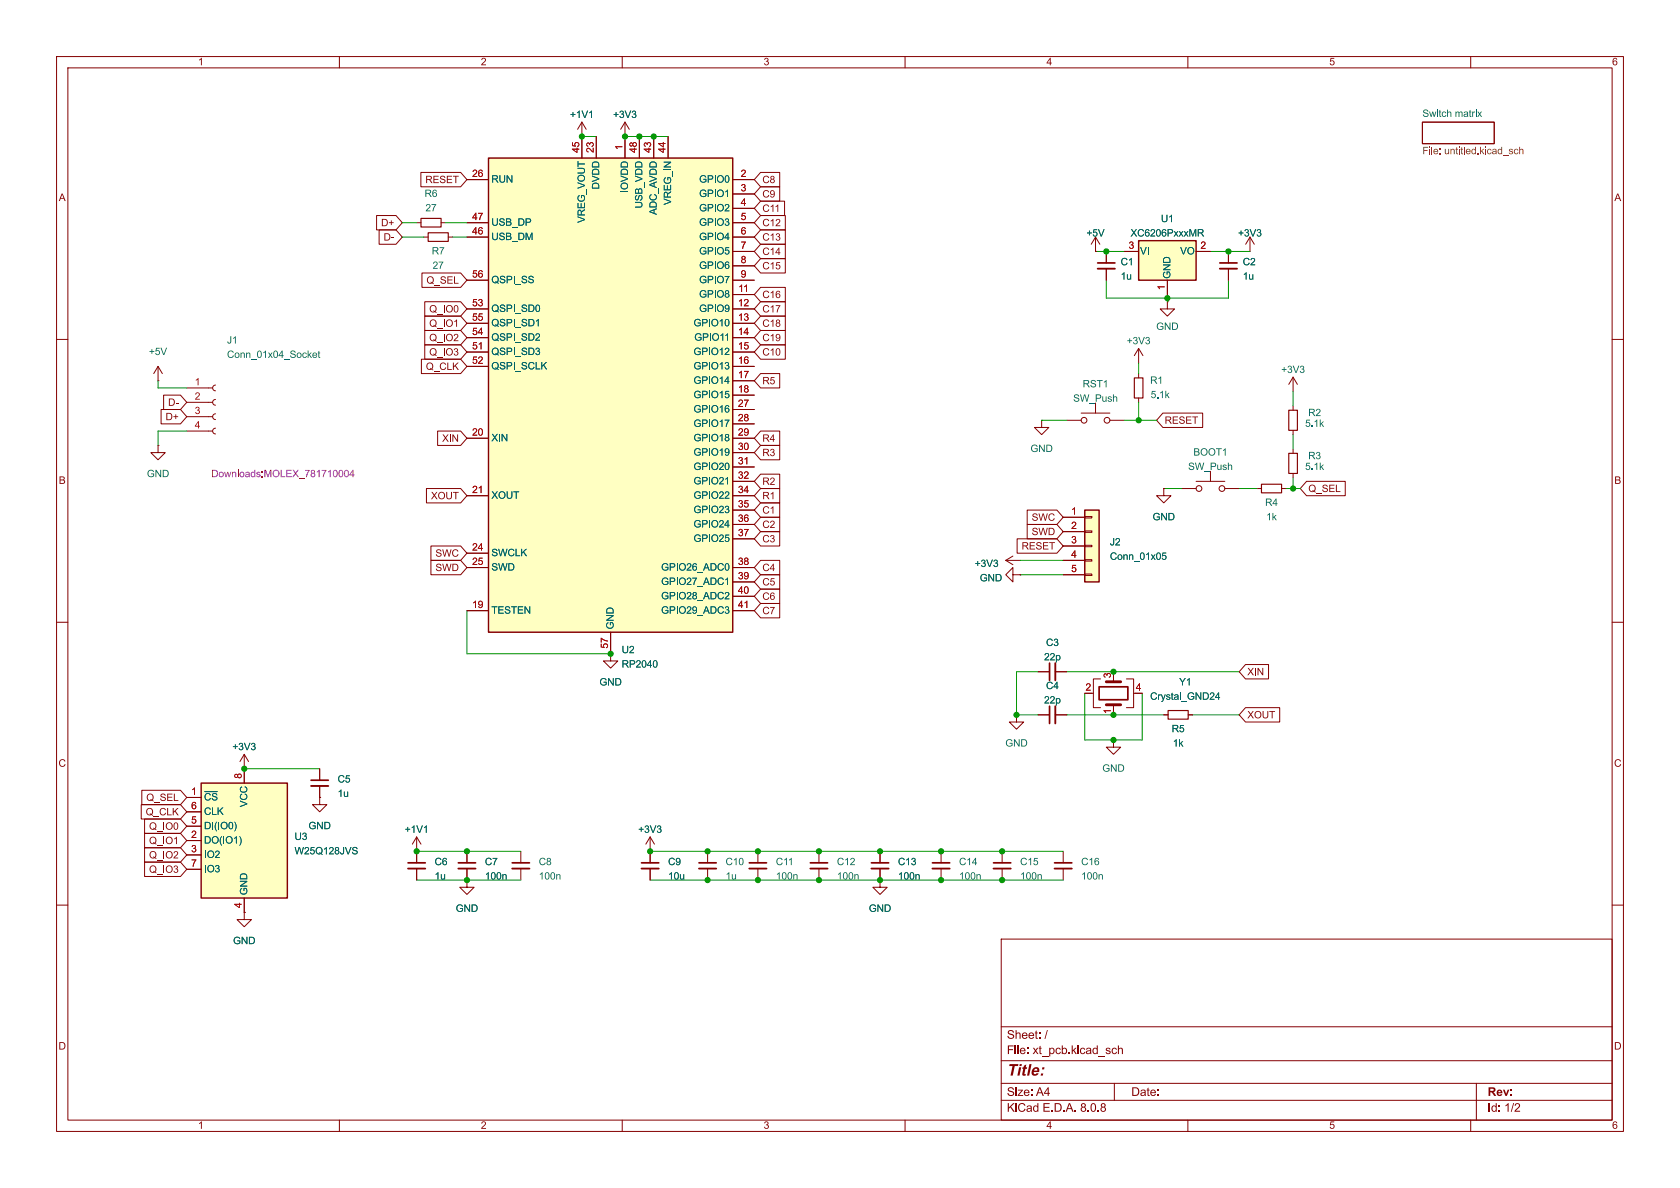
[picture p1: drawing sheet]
<svg xmlns="http://www.w3.org/2000/svg" width="297mm" height="210mm" viewBox="0 0 297 210" stroke-linecap="round" stroke-linejoin="round" font-family="sans-serif">
<defs><g id="words">
<text font-size="2.8" fill="#840000" x="178" y="190.9">Title:</text>
<g font-size="2.1" fill="#840000">
<text x="178" y="184.2">Sheet: /</text>
<text x="178" y="186.9">File: xt_pcb.kicad_sch</text>
<text x="178" y="197.1">KiCad E.D.A. 8.0.8</text>
<text x="178" y="194.3">Size: A4</text>
<text x="200" y="194.3">Date:</text>
<text x="263" y="194.3">Rev:</text>
<text x="263" y="197.1">Id: 1/2</text>
</g>
<g font-size="1.8" fill="#840000">
<text x="35" y="12">1</text>
<text x="85" y="12">2</text>
<text x="135" y="12">3</text>
<text x="185" y="12">4</text>
<text x="235" y="12">5</text>
<text x="285" y="12">6</text>
<text x="75.2" y="32.8">RESET</text>
<text x="134.8" y="32.8">C8</text>
<text x="134.8" y="35.4">C9</text>
<text x="10.4" y="36">A</text>
<text x="67.4" y="40.5">D+</text>
<text x="134.8" y="37.9">C11</text>
<text x="134.8" y="40.5">C12</text>
<text x="285.4" y="36">A</text>
<text x="67.8" y="43">D-</text>
<text x="134.8" y="43">C13</text>
<text x="134.8" y="45.5">C14</text>
<text x="75.4" y="50.6">Q_SEL</text>
<text x="134.8" y="53.2">C16</text>
<text x="134.8" y="48.1">C15</text>
<text x="75.9" y="55.7">Q_IO0</text>
<text x="75.9" y="58.2">Q_IO1</text>
<text x="134.8" y="58.2">C18</text>
<text x="134.8" y="55.7">C17</text>
<text x="75.3" y="65.9">Q_CLK</text>
<text x="75.9" y="63.3">Q_IO3</text>
<text x="75.9" y="60.8">Q_IO2</text>
<text x="134.8" y="63.3">C10</text>
<text x="134.8" y="60.8">C19</text>
<text x="134.8" y="68.4">R5</text>
<text x="29.3" y="74.8">D+</text>
<text x="29.7" y="72.2">D-</text>
<text x="205.9" y="75.4">RESET</text>
<text x="78.2" y="78.6">XIN</text>
<text x="134.8" y="81.1">R3</text>
<text x="134.8" y="78.6">R4</text>
<text x="10.4" y="86">B</text>
<text x="76.2" y="88.7">XOUT</text>
<text x="134.8" y="86.2">R2</text>
<text x="134.8" y="88.7">R1</text>
<text x="231.3" y="87.5">Q_SEL</text>
<text x="285.4" y="86">B</text>
<text x="134.8" y="93.8">C2</text>
<text x="134.8" y="91.3">C1</text>
<text x="182.4" y="92.5">SWC</text>
<text x="182.4" y="95.1">SWD</text>
<text x="77" y="98.9">SWC</text>
<text x="77" y="101.4">SWD</text>
<text x="134.8" y="96.3">C3</text>
<text x="134.8" y="101.4">C4</text>
<text x="180.6" y="97.6">RESET</text>
<text x="134.8" y="106.5">C6</text>
<text x="134.8" y="104">C5</text>
<text x="134.8" y="109">C7</text>
<text x="220.5" y="119.8">XIN</text>
<text x="220.5" y="127.5">XOUT</text>
<text x="10.3" y="136">C</text>
<text x="285.3" y="136">C</text>
<text x="25.9" y="142.1">Q_SEL</text>
<text x="25.8" y="144.6">Q_CLK</text>
<text x="26.4" y="149.7">Q_IO1</text>
<text x="26.4" y="147.1">Q_IO0</text>
<text x="26.4" y="154.8">Q_IO3</text>
<text x="26.4" y="152.2">Q_IO2</text>
<text x="10.3" y="186">D</text>
<text x="285.3" y="186">D</text>
<text x="35" y="200">1</text>
<text x="85" y="200">2</text>
<text x="135" y="200">3</text>
<text x="185" y="200">4</text>
<text x="235" y="200">5</text>
<text x="285" y="200">6</text>
</g>
<g font-size="1.8" fill="#006464">
<text x="100.8" y="21.3">+1V1</text>
<text x="108.4" y="21.3">+3V3</text>
<text x="251.5" y="20.9">Switch matrix</text>
<text x="75.1" y="35.3">R6</text>
<text x="86.9" y="32.8">RUN</text>
<text x="106.4" y="33.5" transform="rotate(-90 106.4 33.5)">DVDD</text>
<text x="111.5" y="34.1" transform="rotate(-90 111.5 34.1)">IOVDD</text>
<text x="123.6" y="32.8">GPIO0</text>
<text x="123.6" y="35.3">GPIO1</text>
<text x="75.2" y="37.8">27</text>
<text x="86.9" y="40.4">USB_DP</text>
<text x="103.9" y="39.4" transform="rotate(-90 103.9 39.4)">VREG_VOUT</text>
<text x="114" y="36.8" transform="rotate(-90 114 36.8)">USB_VDD</text>
<text x="116.6" y="38" transform="rotate(-90 116.6 38)">ADC_AVDD</text>
<text x="119.1" y="36.2" transform="rotate(-90 119.1 36.2)">VREG_IN</text>
<text x="123.6" y="37.8">GPIO2</text>
<text x="123.6" y="40.4">GPIO3</text>
<text x="205.2" y="39.7">U1</text>
<text x="76.3" y="45.5">R7</text>
<text x="76.5" y="48">27</text>
<text x="86.9" y="42.9">USB_DM</text>
<text x="123.6" y="42.9">GPIO4</text>
<text x="123.6" y="45.5">GPIO5</text>
<text x="123.6" y="48">GPIO6</text>
<text x="192.1" y="42.3">+5V</text>
<text x="198.1" y="47.4">C1</text>
<text x="199.9" y="42.3">XC6206PxxxMR</text>
<text x="201.5" y="45.5">VI</text>
<text x="208.6" y="45.5">VO</text>
<text x="218.9" y="42.3">+3V3</text>
<text x="219.7" y="47.4">C2</text>
<text x="86.9" y="50.5">QSPI_SS</text>
<text x="123.6" y="53.1">GPIO8</text>
<text x="123.6" y="50.5">GPIO7</text>
<text x="198.1" y="49.9">1u</text>
<text x="207.4" y="49.3" transform="rotate(-90 207.4 49.3)">GND</text>
<text x="219.7" y="49.9">1u</text>
<text x="86.9" y="55.6">QSPI_SD0</text>
<text x="86.9" y="58.2">QSPI_SD1</text>
<text x="122.6" y="58.2">GPIO10</text>
<text x="123.6" y="55.6">GPIO9</text>
<text x="204.4" y="58.8">GND</text>
<text x="26.3" y="63.2">+5V</text>
<text x="40.1" y="63.7">Conn_01x04_Socket</text>
<text x="40.1" y="61.2">J1</text>
<text x="86.9" y="63.2">QSPI_SD3</text>
<text x="86.9" y="65.8">QSPI_SCLK</text>
<text x="86.9" y="60.7">QSPI_SD2</text>
<text x="122.6" y="63.2">GPIO12</text>
<text x="122.6" y="65.8">GPIO13</text>
<text x="122.7" y="60.7">GPIO11</text>
<text x="199.2" y="61.3">+3V3</text>
<text x="122.6" y="68.3">GPIO14</text>
<text x="122.6" y="70.9">GPIO15</text>
<text x="189.7" y="71.5">SW_Push</text>
<text x="191.4" y="68.9">RST1</text>
<text x="203.3" y="68.3">R1</text>
<text x="203.4" y="70.9">5.1k</text>
<text x="226.5" y="66.4">+3V3</text>
<text x="122.6" y="73.4">GPIO16</text>
<text x="122.6" y="75.9">GPIO17</text>
<text x="230.7" y="75.9">5.1k</text>
<text x="231.3" y="74">R2</text>
<text x="86.9" y="78.5">XIN</text>
<text x="122.6" y="78.5">GPIO18</text>
<text x="122.6" y="81">GPIO19</text>
<text x="122.6" y="83.6">GPIO20</text>
<text x="182.2" y="80.4">GND</text>
<text x="210" y="83.6">SW_Push</text>
<text x="211" y="81">BOOT1</text>
<text x="230.7" y="83.6">5.1k</text>
<text x="231.3" y="81.6">R3</text>
<text x="26" y="84.8">GND</text>
<text x="86.9" y="88.6">XOUT</text>
<text x="122.6" y="86.1">GPIO21</text>
<text x="122.6" y="88.6">GPIO22</text>
<text x="223.7" y="89.9">R4</text>
<text x="122.6" y="91.2">GPIO23</text>
<text x="122.6" y="93.7">GPIO24</text>
<text x="203.8" y="92.4">GND</text>
<text x="223.9" y="92.4">1k</text>
<text x="86.9" y="98.8">SWCLK</text>
<text x="86.9" y="101.3">SWD</text>
<text x="116.9" y="101.3">GPIO26_ADC0</text>
<text x="122.6" y="96.3">GPIO25</text>
<text x="172.3" y="100.7">+3V3</text>
<text x="196.2" y="99.4">Conn_01x05</text>
<text x="196.2" y="96.9">J2</text>
<text x="116.9" y="103.9">GPIO27_ADC1</text>
<text x="116.9" y="106.4">GPIO28_ADC2</text>
<text x="173.2" y="103.2">GND</text>
<text x="86.9" y="109">TESTEN</text>
<text x="109" y="111.3" transform="rotate(-90 109 111.3)">GND</text>
<text x="116.9" y="109">GPIO29_ADC3</text>
<text x="109.9" y="118.5">RP2040</text>
<text x="109.9" y="115.9">U2</text>
<text x="184.6" y="117.2">22p</text>
<text x="184.9" y="114.7">C3</text>
<text x="106" y="121.7">GND</text>
<text x="184.6" y="124.8">22p</text>
<text x="184.9" y="122.3">C4</text>
<text x="203.3" y="124.2">Crystal_GND24</text>
<text x="208.5" y="121.6">Y1</text>
<text x="207.1" y="129.9">R5</text>
<text x="41.1" y="133.1">+3V3</text>
<text x="177.7" y="132.4">GND</text>
<text x="194.9" y="136.9">GND</text>
<text x="207.3" y="132.4">1k</text>
<text x="36.1" y="142">~{CS}</text>
<text x="44.2" y="142.7" transform="rotate(-90 44.2 142.7)">VCC</text>
<text x="59.7" y="141.3">1u</text>
<text x="59.7" y="138.8">C5</text>
<text x="36.1" y="149.6">DO(IO1)</text>
<text x="36.1" y="147.1">DI(IO0)</text>
<text x="36.1" y="144.5">CLK</text>
<text x="52.1" y="149">U3</text>
<text x="54.5" y="147.1">GND</text>
<text x="71.6" y="147.7">+1V1</text>
<text x="112.8" y="147.7">+3V3</text>
<text x="36.1" y="152.1">IO2</text>
<text x="36.1" y="154.7">IO3</text>
<text x="52.1" y="151.5">W25Q128JVS</text>
<text x="76.8" y="155.9">1u</text>
<text x="76.8" y="153.4">C6</text>
<text x="85.7" y="155.9">100n</text>
<text x="85.7" y="153.4">C7</text>
<text x="95.2" y="155.9">100n</text>
<text x="95.2" y="153.4">C8</text>
<text x="118.1" y="153.4">C9</text>
<text x="118.1" y="155.9">10u</text>
<text x="128.3" y="153.4">C10</text>
<text x="128.3" y="155.9">1u</text>
<text x="137.2" y="153.4">C11</text>
<text x="137.2" y="155.9">100n</text>
<text x="148" y="153.4">C12</text>
<text x="148" y="155.9">100n</text>
<text x="158.7" y="153.4">C13</text>
<text x="158.7" y="155.9">100n</text>
<text x="169.5" y="153.4">C14</text>
<text x="169.5" y="155.9">100n</text>
<text x="180.3" y="153.4">C15</text>
<text x="180.3" y="155.9">100n</text>
<text x="191.1" y="153.4">C16</text>
<text x="191.1" y="155.9">100n</text>
<text x="44.2" y="158.2" transform="rotate(-90 44.2 158.2)">GND</text>
<text x="80.6" y="161.7">GND</text>
<text x="153.6" y="161.7">GND</text>
<text x="41.2" y="167.4">GND</text>
</g>
<g font-size="1.8" fill="#a90000">
<text x="102.6" y="27" transform="rotate(-90 102.6 27)">45</text>
<text x="105.2" y="27" transform="rotate(-90 105.2 27)">23</text>
<text x="110.2" y="26.5" transform="rotate(-90 110.2 26.5)">1</text>
<text x="112.8" y="27" transform="rotate(-90 112.8 27)">48</text>
<text x="115.3" y="27" transform="rotate(-90 115.3 27)">43</text>
<text x="117.9" y="27" transform="rotate(-90 117.9 27)">44</text>
<text x="83.5" y="31.5">26</text>
<text x="131" y="31.5">2</text>
<text x="131" y="34">3</text>
<text x="83.5" y="41.7">46</text>
<text x="83.5" y="39.1">47</text>
<text x="131" y="36.6">4</text>
<text x="131" y="39.1">5</text>
<text x="131" y="41.7">6</text>
<text x="131" y="44.2">7</text>
<text x="131" y="46.7">8</text>
<text x="199.5" y="44.2">3</text>
<text x="212.2" y="44.2">2</text>
<text x="83.5" y="49.3">56</text>
<text x="130.5" y="51.8">11</text>
<text x="131" y="49.3">9</text>
<text x="206.1" y="51.3" transform="rotate(-90 206.1 51.3)">1</text>
<text x="83.5" y="54.4">53</text>
<text x="83.5" y="59.4">54</text>
<text x="83.5" y="56.9">55</text>
<text x="130.5" y="54.4">12</text>
<text x="130.5" y="56.9">13</text>
<text x="130.5" y="59.4">14</text>
<text x="83.5" y="62">51</text>
<text x="83.5" y="64.5">52</text>
<text x="130.5" y="62">15</text>
<text x="130.5" y="64.5">16</text>
<text x="34.4" y="68.3">1</text>
<text x="34.4" y="70.9">2</text>
<text x="130.5" y="67.1">17</text>
<text x="130.5" y="69.6">18</text>
<text x="34.4" y="73.4">3</text>
<text x="34.4" y="75.9">4</text>
<text x="83.5" y="77.2">20</text>
<text x="130.5" y="72.1">27</text>
<text x="130.5" y="74.7">28</text>
<text x="130.5" y="77.2">29</text>
<text x="130.5" y="79.8">30</text>
<text x="130.5" y="82.3">31</text>
<text x="83.5" y="87.4">21</text>
<text x="130.5" y="84.8">32</text>
<text x="130.5" y="87.4">34</text>
<text x="130.5" y="89.9">35</text>
<text x="130.5" y="92.5">36</text>
<text x="130.5" y="95">37</text>
<text x="189.4" y="91.2">1</text>
<text x="189.4" y="93.7">2</text>
<text x="83.5" y="97.5">24</text>
<text x="83.5" y="100.1">25</text>
<text x="130.5" y="100.1">38</text>
<text x="189.4" y="96.3">3</text>
<text x="189.4" y="98.8">4</text>
<text x="189.4" y="101.3">5</text>
<text x="83.5" y="107.7">19</text>
<text x="130.5" y="102.6">39</text>
<text x="130.5" y="105.2">40</text>
<text x="130.5" y="107.7">41</text>
<text x="107.7" y="114.7" transform="rotate(-90 107.7 114.7)">57</text>
<text x="196.6" y="119.9" transform="rotate(-90 196.6 119.9)">3</text>
<text x="191.9" y="122.3">2</text>
<text x="200.8" y="122.3">4</text>
<text x="196.6" y="126.2" transform="rotate(-90 196.6 126.2)">1</text>
<text x="42.9" y="137.7" transform="rotate(-90 42.9 137.7)">8</text>
<text x="33.8" y="140.7">1</text>
<text x="33.8" y="143.3">6</text>
<text x="33.8" y="148.3">2</text>
<text x="33.8" y="145.8">5</text>
<text x="33.8" y="150.9">3</text>
<text x="33.8" y="153.4">7</text>
<text x="42.9" y="160.5" transform="rotate(-90 42.9 160.5)">4</text>
</g>
<text font-size="1.8" fill="#725600" x="251.5" y="28">File: untitled.kicad_sch</text>
<text font-size="1.8" fill="#840084" x="37.3" y="84.8">Downloads:MOLEX_781710004</text>
</g></defs>
<g fill="none" stroke="#840000" stroke-width=".18">
<path d="M10 10h277v190h-277zM12 12h273v186h-273zM60 10v2M110 10v2M160 10v2M210 10v2M260 10v2M251.5 21.6h12.7v3.8h-12.7zM10 60h2M285 60h2M10 110h2M285 110h2"/>
<path d="M10 160h2M177 166h108v32h-108zM285 160h2M60 198v2M110 198v2M160 198v2M177 194.5h108M177 191.5h108M177 187.5h108M177 181.5h108M197 191.5v3M210 198v2"/>
<path d="M260 198v2M261 191.5v6.5"/>
</g>
<g fill="#725600">
<path d="M251.6 26h.9v.1h-.7v.4h.6v.2h-.6v.6h-.2z"/>
<path d="M252.7 26h.1v.1h-.1z"/>
<path d="M253.1 26h.1v1.3h-.1z"/>
<path d="M257.4 26.1l.2-.1v.3h.1v.1h-.1v.6l.2 .3-.3-.1-.1-.8h-.1z"/>
<path d="M257.9 26h.2v.1h-.2z"/>
<path d="M258.3 26.1l.2-.1v.3h.1v.1h-.1v.6l.2 .3-.4-.1v-.8h-.1z"/>
<path d="M258.8 26h.1v1.3h-.1z"/>
<path d="M260.2 26.4l.3-.1 .3 .1v-.4h.1v1.3h-.1v-.2a.39 .39 0 0 1-.5 .1 .39 .39 0 0 1-.2-.4h.2a.29 .29 0 0 0 .3 .3 .29 .29 0 0 0 .2-.4 .25 .25 0 0 0-.4-.3 .25 .25 0 0 0-.1 .4h-.2z"/>
<path d="M261.7 26h.1v.7l.4-.4h.2l-.4 .4 .4 .6h-.2l-.3-.5-.1 .5h-.1z"/>
<path d="M262.5 26h.2v.1h-.2z"/>
<path d="M264.9 26.4l.3-.1 .2 .1v-.4h.2v1.3h-.2v-.2a.39 .39 0 0 1-.4 .1 .39 .39 0 0 1-.2-.4h.1a.29 .29 0 0 0 .4 .3 .29 .29 0 0 0 .1-.4 .25 .25 0 0 0-.3-.3 .25 .25 0 0 0-.2 .4h-.1z"/>
<path d="M268.6 26h.1v.4l.3-.1 .3 .1v.9h-.1v-.7l-.2-.2-.2 .2-.1 .7h-.1z"/>
</g>
<g fill="none" stroke="#840000" stroke-width=".18">
<path d="M74.9 41.9h.8M79.2 41.9h.8M206.4 53.3v1.3h1.2l-1.2 1.3-1.3-1.3h1.3M206.4 53.3h.1M201.3 61.6l-.8 1.3M201.3 61.6v2.5M201.3 61.6l.8 1.3M228.6 66.7l-.8 1.2M228.6 66.7v2.5M228.6 71.8v.7M228.6 76.1v.7M228.6 79.4v.7"/>
<path d="M228.6 66.7l.8 1.2M222.2 86.4h.8M226.6 86.4h.7M228.6 83.7v.8M107.9 115.6v1.2h1.3l-1.3 1.3-1.2-1.3h1.2M107.9 115.6h.1M43.2 133.4l-.8 1.2M43.2 133.4v2.5M43.2 133.4l.7 1.2M56.5 135.9v2M56.5 138.9v2.1M194.6 120h-1.3v5.1h1.3"/>
<path d="M196.8 120v.5M196.8 124.6v.5M199.1 120h1.3v5.1h-1.3M205.7 126.4h.8M210.1 126.4h.7M56.5 141v1.2h1.3l-1.3 1.3-1.3-1.3h1.3M56.5 141h.1M73.7 148l-.8 1.2M73.7 148v4.5M73.7 153.5v2.1M73.7 148l.7 1.2M82.5 155.6v1.2h1.3l-1.3 1.3-1.2-1.3h1.2"/>
<path d="M82.5 155.6h.1M82.5 150.5v2M82.5 153.5v2.1M92.1 150.5v2M92.1 153.5v2.1M134 150.5v2M134 153.5v2.1M155.6 150.5v2M155.6 153.5v2.1M188 150.5v2M188 153.5v2.1M43.2 161.3v1.3h1.2l-1.2 1.2-1.3-1.2h1.3"/>
<path d="M43.2 161.3h.1"/>
</g>
<path d="M75.7 41.1h3.5v1.6h-3.5zM227.8 72.5h1.6v3.6h-1.6zM223 85.6h3.6v1.5h-3.6zM227.8 80.1h1.6v3.6h-1.6zM206.5 125.6h3.6v1.5h-3.6z" fill="none" stroke="#840000" stroke-width=".2"/>
<path d="M55 138.9h3M72.1 153.5h3.1M81 153.5h3.1M90.6 153.5h3M132.5 153.5h3M154.1 153.5h3M186.4 153.5h3.1" fill="none" stroke="#840000" stroke-width=".33"/>
<path d="M55 137.9h3M194.3 121.4h5.1v2.3h-5.1zM72.1 152.5h3.1M81 152.5h3.1M90.6 152.5h3M132.5 152.5h3M154.1 152.5h3M186.4 152.5h3.1" fill="none" stroke="#840000" stroke-width=".3"/>
<path d="M195.6 124.6h2.5M195.6 120.5h2.5" fill="none" stroke="#840000" stroke-width=".51"/>
<path d="M35.6 138.4h15.2v20.4h-15.2z" fill="#ffffc2"/>
<path d="M35.6 138.4h15.2v20.4h-15.2z" fill="none" stroke="#840000" stroke-width=".25"/>
<g fill="none" stroke="#840000" stroke-width=".18">
<path d="M193.7 44.5h.1M193.7 41.9l-.8 1.3M193.7 41.9v2.6M193.7 41.9l.7 1.3M195.6 44.5v2M195.6 47.5v2M217.2 44.5v2M217.2 47.5v2M221 41.9l-.8 1.3M221 41.9v2.6M221 41.9l.7 1.3M27.9 78.7v1.3h1.3l-1.3 1.3-1.2-1.3h1.2"/>
<path d="M27.9 78.7h.1M33 76.2h4.6M33 73.7h4.6M33 71.1h4.6M33 68.6h4.6M38.1 75.7l-.4 .1-.1 .4 .1 .4 .4 .1M38.1 73.2l-.4 .1-.1 .4 .1 .3 .4 .2M38.1 70.6l-.4 .2-.1 .3 .1 .4 .4 .1M38.1 68.1l-.4 .1-.1 .4 .1 .3 .4 .2M184.1 74.3v1.3h1.3l-1.3 1.2-1.2-1.2h1.2M184.1 74.3h.1M183.5 118.7h2"/>
<path d="M186.6 118.7h2M43.2 135.9v2.5M179.7 126.4v1.2h1.3l-1.3 1.3-1.3-1.3h1.3M179.7 126.4h.1M183.5 126.4h2M186.6 126.4h2M196.8 130.8v1.3h1.3l-1.3 1.3-1.2-1.3h1.2M196.8 130.8h.1M33 141h2.6M33 148.6h2.6M33 151.1h2.6M33 146.1h2.6"/>
<path d="M33 143.5h2.6M33 153.7h2.6M43.2 158.8v2.5M114.9 148l-.7 1.2M114.9 148v4.5M114.9 153.5v2.1M114.9 148l.8 1.2M125.1 150.5v2M125.1 153.5v2.1M144.8 150.5v2M144.8 153.5v2.1M166.4 150.5v2"/>
<path d="M166.4 153.5v2.1"/>
</g>
<path d="M36.2 139.9h2.2" fill="none" stroke="#006464" stroke-width=".18"/>
<path d="M194.1 47.5h3M215.6 47.5h3.1M186.6 117.2v3.1M186.6 124.8v3.1M113.4 153.5h3.1M123.6 153.5h3M143.3 153.5h3M164.8 153.5h3.1" fill="none" stroke="#840000" stroke-width=".33"/>
<path d="M194.1 46.5h3M215.6 46.5h3.1M185.5 117.2v3.1M185.5 124.8v3.1M113.4 152.5h3.1M123.6 152.5h3M143.3 152.5h3M164.8 152.5h3.1" fill="none" stroke="#840000" stroke-width=".3"/>
<path d="M201.3 42.5h10.2v7h-10.2z" fill="#ffffc2"/>
<path d="M201.3 42.5h10.2v7h-10.2z" fill="none" stroke="#840000" stroke-width=".25"/>
<path d="M198.8 44.5h2.5M206.4 49.5v2.6M211.5 44.5h2.5M155.6 155.6v1.2h1.2l-1.2 1.3-1.3-1.3h1.3M155.6 155.6h.1" fill="none" stroke="#840000" stroke-width=".18"/>
<path d="M86.4 27.9h43.1v83.9h-43.1z" fill="#ffffc2"/>
<path d="M86.4 27.9h43.1v83.9h-43.1z" fill="none" stroke="#840000" stroke-width=".25"/>
<g fill="none" stroke="#840000" stroke-width=".18">
<path d="M82.5 31.8h3.9M82.5 39.4h3.9M102.9 21.6v6.3M102.9 21.6l-.8 1.3M102.9 21.6l.7 1.3M105.4 24.1v3.8M110.5 21.6v6.3M110.5 21.6l-.8 1.3M110.5 21.6l.8 1.3M113 24.1v3.8M115.6 24.1v3.8M118.1 24.1v3.8"/>
<path d="M129.5 31.8h3.8M129.5 34.3h3.8M129.5 36.8h3.8M129.5 39.4h3.8M82.5 54.6h3.9M82.5 57.2h3.9M82.5 59.7h3.9M82.5 41.9h3.9M82.5 49.5h3.9M129.5 52.1h3.8M129.5 54.6h3.8M129.5 57.2h3.8"/>
<path d="M129.5 59.7h3.8M129.5 41.9h3.8M129.5 49.5h3.8M129.5 44.5h3.8M129.5 47h3.8M82.5 62.2h3.9M82.5 64.8h3.9M82.5 77.5h3.9M129.5 62.2h3.8M129.5 64.8h3.8M129.5 67.3h3.8M129.5 69.9h3.8"/>
<path d="M129.5 77.5h3.8M129.5 72.4h3.8M129.5 74.9h3.8M82.5 87.6h3.9M82.5 97.8h3.9M129.5 87.6h3.8M129.5 80h3.8M129.5 82.6h3.8M129.5 85.1h3.8M129.5 90.2h3.8M129.5 92.7h3.8M129.5 95.3h3.8"/>
<path d="M205.7 86.4v1.2h1.3l-1.3 1.3-1.2-1.3h1.2M205.7 86.4h.1M82.5 108h3.9M82.5 100.3h3.9M107.9 111.8v3.8M129.5 108h3.8M129.5 100.3h3.8M129.5 102.9h3.8M129.5 105.4h3.8M177.2 150.5v2M177.2 153.5v2.1"/>
</g>
<path d="M175.6 153.5h3.1" fill="none" stroke="#840000" stroke-width=".33"/>
<path d="M175.6 152.5h3.1" fill="none" stroke="#840000" stroke-width=".3"/>
<path d="M191.8 90.2h2.5v12.7h-2.5z" fill="#ffffc2"/>
<g fill="none" stroke="#840000" stroke-width=".18">
<path d="M66.6 38.1h3.4l1.1 1.3-1.1 1.2h-3.4zM73.7 39.4h.7M74.4 30.5h7l1.1 1.3-1.1 1.2h-7zM78 39.4h.7M82.5 39.4h3.9M82.5 31.8h3.9M102.9 24.1v3.8M105.4 24.1v3.8M110.5 24.1v3.8M113 24.1v3.8M115.6 24.1v3.8M118.1 24.1v3.8"/>
<path d="M129.5 39.4h3.8M129.5 31.8h3.8M129.5 34.3h3.8M129.5 36.8h3.8M134.5 35.6h4.2v2.5h-4.2l-1.2-1.3zM134.5 38.1h4.3v2.5h-4.3l-1.2-1.2zM134.5 30.5h3.3v2.5h-3.3l-1.2-1.2zM134.5 33h3.3v2.6h-3.3l-1.2-1.3zM67 40.6h3l1.1 1.3-1.1 1.3h-3zM74.6 48.3h6.8l1.1 1.2-1.1 1.3h-6.8zM75.1 53.3h6.3l1.1 1.3-1.1 1.3h-6.3zM75.1 58.4h6.3l1.1 1.3-1.1 1.3h-6.3z"/>
<path d="M75.1 55.9h6.3l1.1 1.3-1.1 1.2h-6.3zM82.5 54.6h3.9M82.5 57.2h3.9M82.5 59.7h3.9M82.5 41.9h3.9M82.5 49.5h3.9M129.5 44.5h3.8M129.5 52.1h3.8M129.5 54.6h3.8M129.5 57.2h3.8M129.5 59.7h3.8M129.5 41.9h3.8"/>
<path d="M129.5 49.5h3.8M129.5 47h3.8M134.5 40.6h4.3v2.6h-4.3l-1.2-1.3zM134.5 43.2h4.3v2.5h-4.3l-1.2-1.2zM134.5 50.8h4.3v2.5h-4.3l-1.2-1.2zM134.5 55.9h4.3v2.5h-4.3l-1.2-1.2zM134.5 53.3h4.3v2.6h-4.3l-1.2-1.3zM134.5 58.4h4.3v2.6h-4.3l-1.2-1.3zM134.5 45.7h4.3v2.6h-4.3l-1.2-1.3zM193.7 44.5h.1M195.6 44.5v2M195.6 47.5v2"/>
<path d="M198.8 44.5h2.5M206.4 49.5v2.6M211.5 44.5h2.5M217.2 44.5v2M217.2 47.5v2M27.9 67.3h.1M27.9 64.8l-.7 1.2M27.9 64.8v2.5M27.9 64.8l.8 1.2M28.5 72.4h3.4l1.1 1.3-1.1 1.2h-3.4zM28.9 69.8h3l1.1 1.3-1.1 1.3h-3zM74.5 63.5h6.9l1.1 1.3-1.1 1.2h-6.9z"/>
<path d="M75.1 61h6.3l1.1 1.2-1.1 1.3h-6.3zM77.4 76.2h4l1.1 1.3-1.1 1.2h-4zM82.5 62.2h3.9M82.5 64.8h3.9M82.5 77.5h3.9M129.5 62.2h3.8M129.5 64.8h3.8M129.5 67.3h3.8M129.5 69.9h3.8M129.5 77.5h3.8M129.5 72.4h3.8M129.5 74.9h3.8"/>
<path d="M134.5 61h4.3v2.5h-4.3l-1.2-1.3zM134.5 78.7h3.3v2.6h-3.3l-1.2-1.3zM134.5 66h3.3v2.6h-3.3l-1.2-1.3zM134.5 76.2h3.3v2.5h-3.3l-1.2-1.2zM188.6 74.3h2.5M191.1 73h5.1M193.7 71.2v1.8M196.2 74.3h2.6M201.3 66v.8M201.3 70.4v.7M205.6 73h7v2.6h-7l-1.1-1.3zM75.4 86.4h6l1.1 1.2-1.1 1.3h-6z"/>
<path d="M76.2 96.5h5.2l1.1 1.3-1.1 1.3h-5.2zM76.2 99.1h5.2l1.1 1.2-1.1 1.3h-5.2zM82.5 87.6h3.9M82.5 97.8h3.9M129.5 85.1h3.8M129.5 87.6h3.8M129.5 80h3.8M129.5 82.6h3.8M129.5 90.2h3.8M129.5 92.7h3.8M129.5 95.3h3.8M134.5 94h3.3v2.5h-3.3l-1.2-1.2z"/>
<path d="M134.5 83.8h3.3v2.6h-3.3l-1.2-1.3zM134.5 91.4h3.3v2.6h-3.3l-1.2-1.3zM134.5 88.9h3.3v2.5h-3.3l-1.2-1.2zM134.5 99.1h3.3v2.5h-3.3l-1.2-1.3zM134.5 86.4h3.3v2.5h-3.3l-1.2-1.3zM177.8 99.1h2.5M177.8 99.1l1.3 .7M179.1 98.3l-1.3 .8M179.8 95.2h7l1.2 1.3-1.2 1.3h-7zM181.6 90.2h5.2l1.2 1.2-1.2 1.3h-5.2zM181.6 92.7h5.2l1.2 1.3-1.2 1.3h-5.2zM188 91.4h3.8"/>
<path d="M188 94h3.8M188 96.5h3.8M188 99.1h3.8M191.8 98.9h1.2v.3h-1.2zM191.8 96.4h1.2v.2h-1.2zM191.8 93.9h1.2v.2h-1.2zM191.8 91.3h1.2v.3h-1.2zM205.7 86.4h.1M208.9 86.4h2.6M211.5 85.1h5M214 83.3v1.8M216.5 86.4h2.6"/>
<path d="M231 85.1h6.8v2.5h-6.8l-1.1-1.2zM82.5 108h3.9M82.5 100.3h3.9M107.9 115.6h.1M107.9 111.8v3.8M129.5 108h3.8M129.5 100.3h3.8M129.5 102.9h3.8M129.5 105.4h3.8M134.5 104.1h3.3v2.6h-3.3l-1.2-1.3zM134.5 106.7h3.3v2.5h-3.3l-1.2-1.2zM134.5 101.6h3.3v2.5h-3.3l-1.2-1.2z"/>
<path d="M179.1 101.6v-1.3l-1.3 1.3 1.3 1.3v-1.3h1.2M180.3 101.6h.1M183.5 118.7h2M186.6 118.7h2M188 101.6h3.8M191.8 101.5h1.2v.2h-1.2zM220.2 117.5h4.1v2.5h-4.1l-1.1-1.3zM25.1 139.7h6.8l1.1 1.3-1.1 1.2h-6.8zM43.2 135.9v2.5M56.5 135.9v2M56.5 138.9v2.1M183.5 126.4h2"/>
<path d="M186.6 126.4h2M205.7 126.4h.8M210.1 126.4h.7M220.2 125.1h6v2.5h-6l-1.1-1.2zM25 142.2h6.9l1.1 1.3-1.1 1.3h-6.9zM25.6 152.4h6.3l1.1 1.3-1.1 1.2h-6.3zM25.6 147.3h6.3l1.1 1.3-1.1 1.3h-6.3zM25.6 149.9h6.3l1.1 1.2-1.1 1.3h-6.3zM25.6 144.8h6.3l1.1 1.3-1.1 1.2h-6.3zM33 141h2.6M33 148.6h2.6M33 151.1h2.6"/>
<path d="M33 146.1h2.6M33 143.5h2.6M33 153.7h2.6M43.2 158.8v2.5M56.5 141h.1M73.7 150.5v2M73.7 153.5v2.1M82.5 155.6h.1M82.5 150.5v2M82.5 153.5v2.1M114.9 150.5v2M114.9 153.5v2.1"/>
<path d="M155.6 155.6h.1M155.6 150.5v2M155.6 153.5v2.1M43.2 161.3h.1"/>
<circle cx="191.6" cy="74.3" r=".51"/>
<circle cx="195.7" cy="74.3" r=".51"/>
<circle cx="212" cy="86.4" r=".51"/>
<circle cx="216" cy="86.4" r=".51"/>
</g>
<path d="M191.8 90.2h2.5v12.7h-2.5z" fill="none" stroke="#840000" stroke-width=".25"/>
<path d="M74.4 38.6h3.6v1.5h-3.6zM200.5 66.8h1.6v3.6h-1.6z" fill="none" stroke="#840000" stroke-width=".2"/>
<g fill="none" stroke="#009600" stroke-width=".18">
<path d="M71.1 39.4h2.6M78.7 39.4h3.8M102.9 24.1h2.5M110.5 24.1h7.6M71.1 41.9h3.8M80 41.9h2.5M193.7 44.5h5.1M195.6 49.5v3.2h21.6v-3.2M206.4 52.1v1.2M214 44.5h7M27.9 67.3v1.3h5.1M33 76.2h-5.1v2.5"/>
<path d="M184.1 74.3h4.5M198.8 74.3h5.7M201.3 64.1v1.9M201.3 71.1v3.2M228.6 69.2v2.6M228.6 76.8v2.6M180.3 99.1h7.7M205.7 86.4h3.2M219.1 86.4h3.1M227.3 86.4h2.6M228.6 84.5v1.9M82.5 108v7.6h25.4"/>
<path d="M180.3 101.6h7.7M183.5 118.7h-3.8v7.7h3.8M188.6 118.7h30.5M43.2 135.9h13.3M188.6 126.4h17.1M191.8 122.6v8.2h10.1v-8.2M210.8 126.4h8.3M73.7 155.6h18.4M73.7 150.5h18.4M114.9 155.6h73.1M114.9 150.5h73.1"/>
</g>
<path d="M36.2 139.9h2.2" fill="none" stroke="#006464" stroke-width=".18"/>
<g fill="#009600" stroke="#009600" stroke-width=".18">
<circle cx="134" cy="155.6" r=".46"/>
<circle cx="134" cy="150.5" r=".46"/>
<circle cx="114.9" cy="150.5" r=".46"/>
<circle cx="125.1" cy="150.5" r=".46"/>
<circle cx="125.1" cy="155.6" r=".46"/>
<circle cx="107.9" cy="115.6" r=".46"/>
<circle cx="155.6" cy="155.6" r=".46"/>
<circle cx="144.8" cy="155.6" r=".46"/>
<circle cx="155.6" cy="150.5" r=".46"/>
<circle cx="144.8" cy="150.5" r=".46"/>
<circle cx="217.2" cy="44.5" r=".46"/>
<circle cx="195.6" cy="44.5" r=".46"/>
<circle cx="228.6" cy="86.4" r=".46"/>
<circle cx="206.4" cy="52.7" r=".46"/>
<circle cx="166.4" cy="155.6" r=".46"/>
<circle cx="166.4" cy="150.5" r=".46"/>
<circle cx="177.2" cy="150.5" r=".46"/>
<circle cx="177.2" cy="155.6" r=".46"/>
<circle cx="196.8" cy="130.8" r=".46"/>
<circle cx="196.8" cy="118.7" r=".46"/>
<circle cx="196.8" cy="126.4" r=".46"/>
<circle cx="179.7" cy="126.4" r=".46"/>
<circle cx="102.9" cy="24.1" r=".46"/>
<circle cx="110.5" cy="24.1" r=".46"/>
<circle cx="115.6" cy="24.1" r=".46"/>
<circle cx="113" cy="24.1" r=".46"/>
<circle cx="82.5" cy="150.5" r=".46"/>
<circle cx="82.5" cy="155.6" r=".46"/>
<circle cx="73.7" cy="150.5" r=".46"/>
<circle cx="43.2" cy="135.9" r=".46"/>
<circle cx="201.3" cy="74.3" r=".46"/>
</g>
<use href="#words"/>
</svg>
